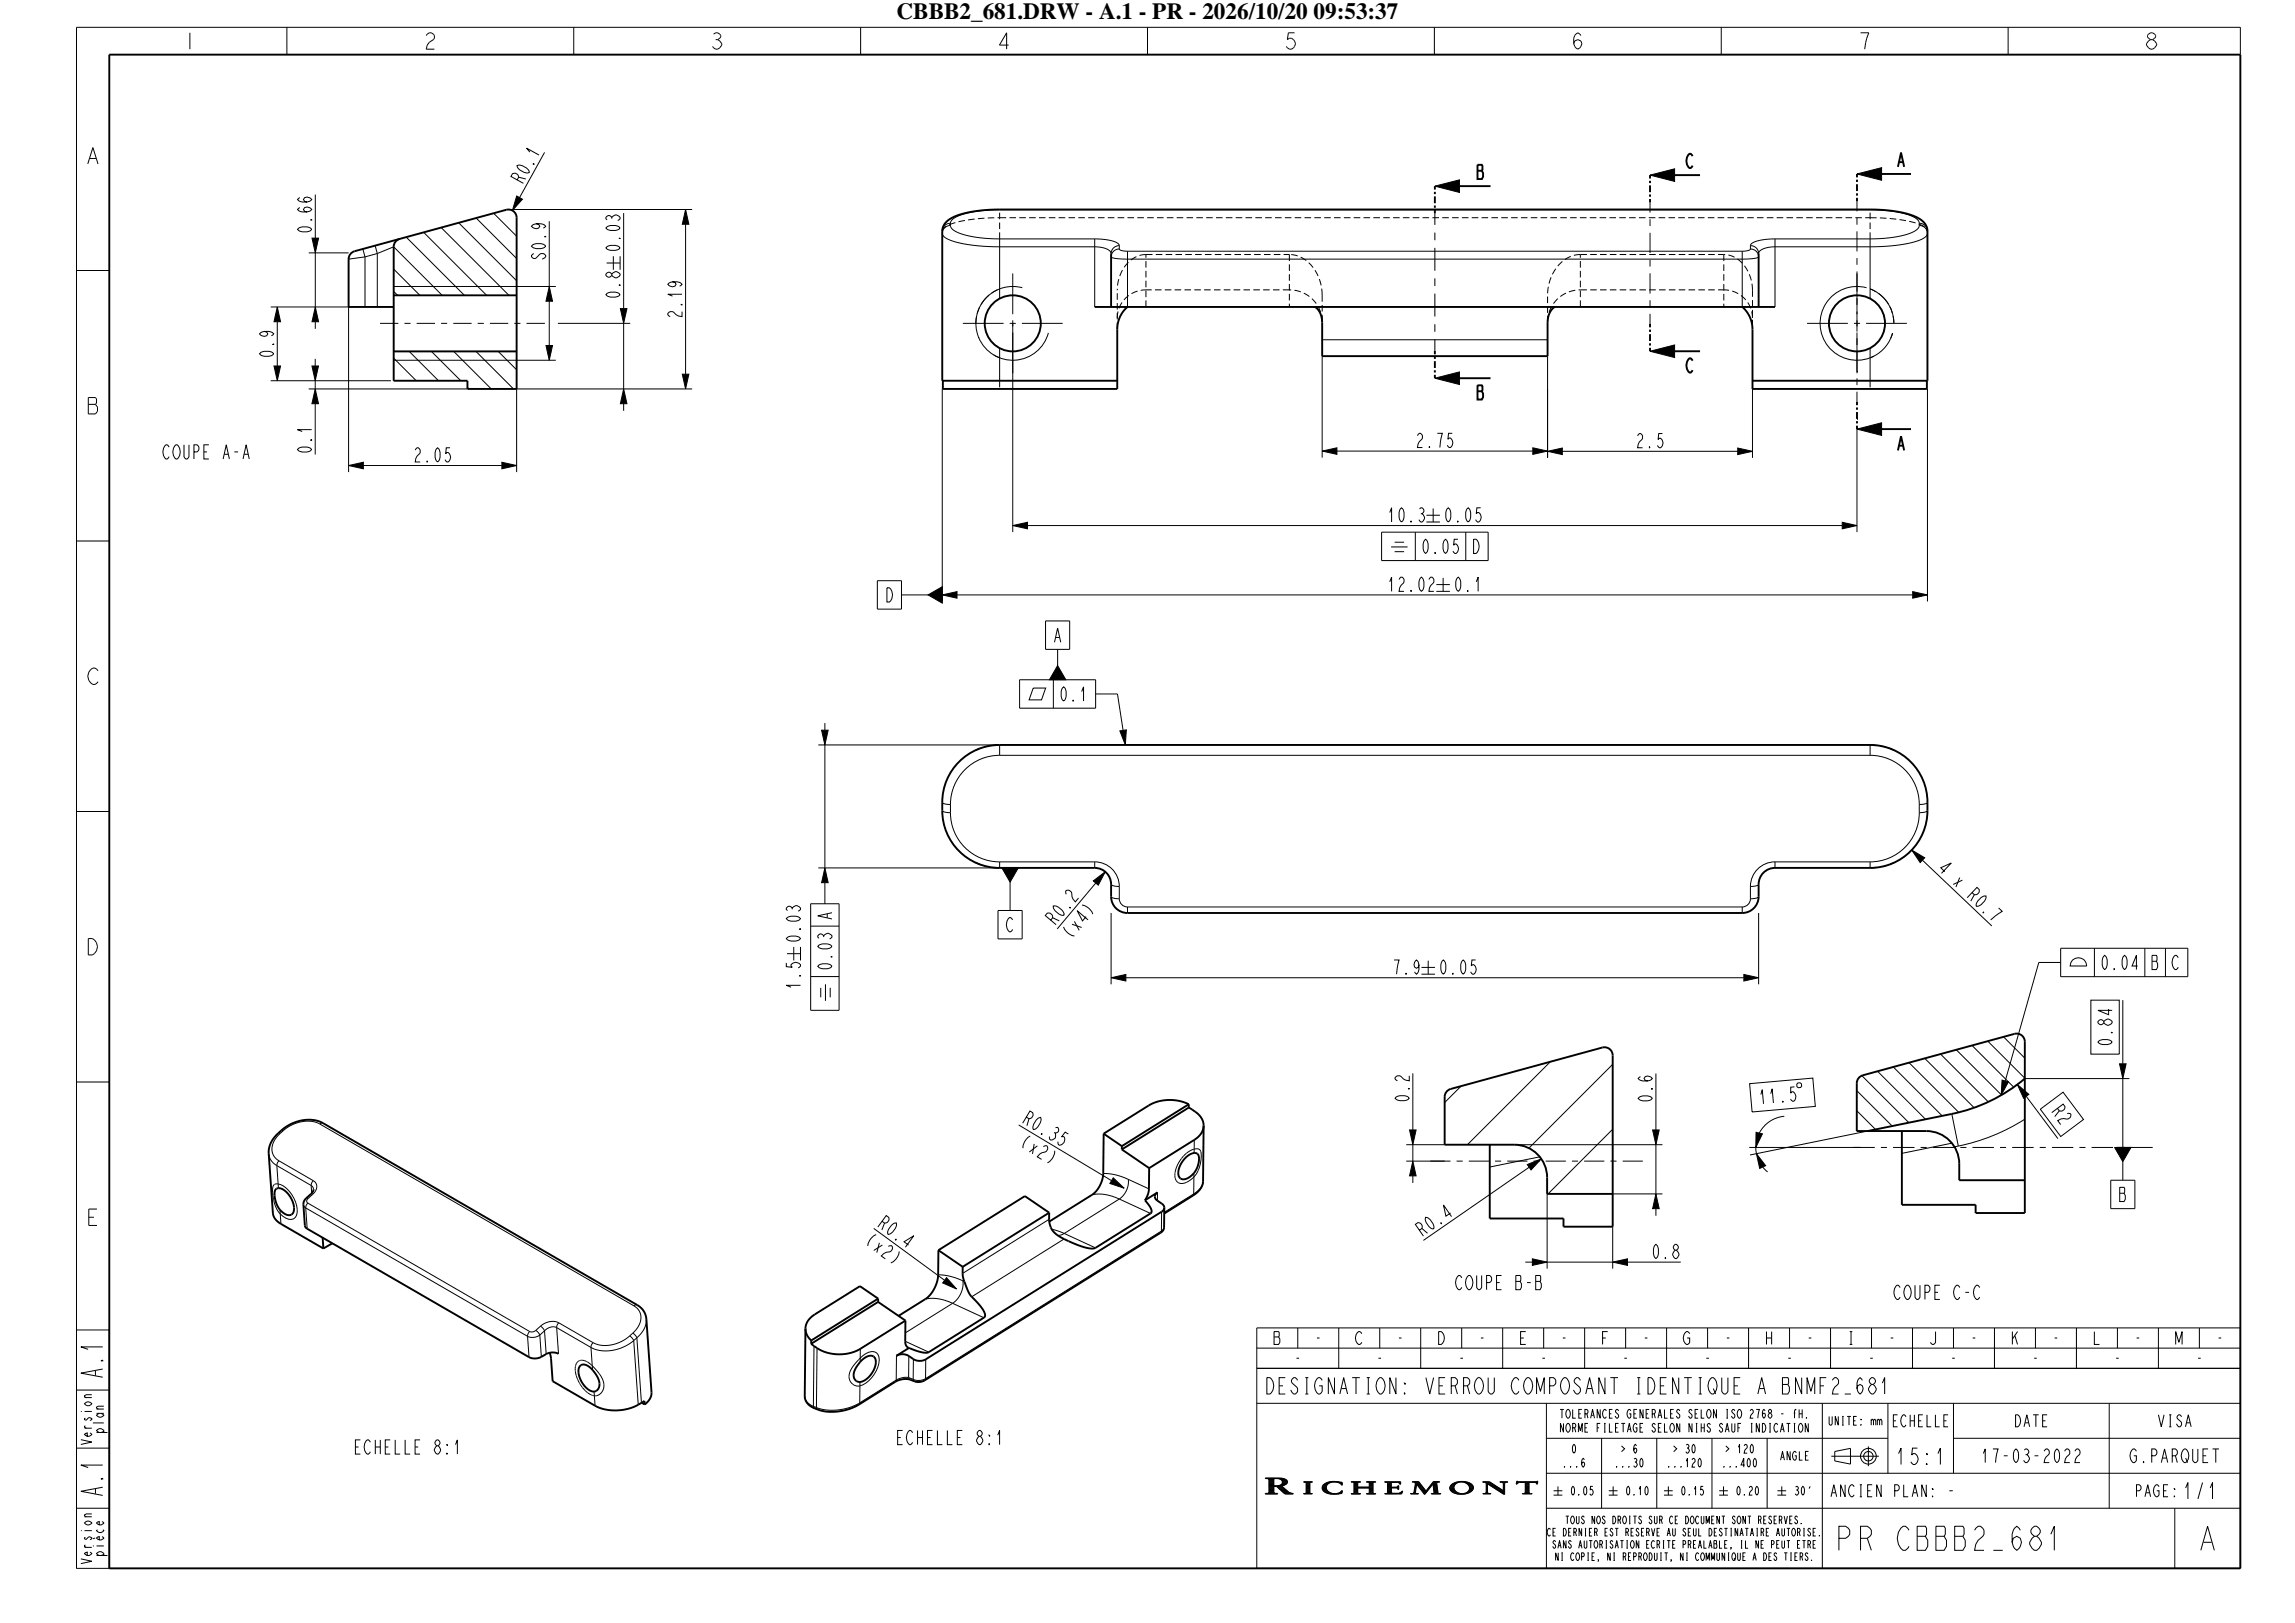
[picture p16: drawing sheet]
<svg xmlns="http://www.w3.org/2000/svg" width="420mm" height="297mm" viewBox="0 0 420 297" stroke-linecap="round" stroke-linejoin="round" font-family="sans-serif">
<defs><g id="words">
<g font-size="5.7">
<text x="335.1" y="283.7">PR CBBB2_681</text>
<text x="401.8" y="283.7">A</text>
</g>
<g font-size="5.2">
<text x="18.8" y="252.9" transform="rotate(-90 18.8 252.9)">A.1</text>
<text x="18.8" y="274.5" transform="rotate(-90 18.8 274.5)">A.1</text>
</g>
<g font-size="4.8">
<text x="113.5" y="49.4" transform="rotate(-90 113.5 49.4)">±</text>
<text x="261" y="95.5">±</text>
<text x="262.9" y="108.2">±</text>
<text x="146.5" y="175.8" transform="rotate(-90 146.5 175.8)">±</text>
<text x="260.1" y="178.3">±</text>
</g>
<text font-size="4.2" x="164.1" y="3.5">CBBB2_681.DRW - A.1 - PR - 2026/10/20 09:53:37</text>
<g font-size="3.9">
<text x="231.3" y="255.1">DESIGNATION:VERROU COMPOSANT IDENTIQUE A BNMF2_681</text>
<text x="346.2" y="268">15:1</text>
<text x="399.3" y="274.3">1/1</text>
</g>
<g font-size="3.4">
<text x="95.6" y="33.9" transform="rotate(-61 95.6 33.9)">R0.1</text>
<text x="57.1" y="42.9" transform="rotate(-90 57.1 42.9)">0.66</text>
<text x="99.9" y="47.8" transform="rotate(-90 99.9 47.8)">S0.9</text>
<text x="113.5" y="46.3" transform="rotate(-90 113.5 46.3)">0.03</text>
<text x="113.5" y="54.8" transform="rotate(-90 113.5 54.8)">0.8</text>
<text x="124.8" y="58.4" transform="rotate(-90 124.8 58.4)">2.19</text>
<text x="50.1" y="65.7" transform="rotate(-90 50.1 65.7)">0.9</text>
<text x="28.3" y="84">COUPE A-A</text>
<text x="57" y="83.2" transform="rotate(-90 57 83.2)">0.1</text>
<text x="258.9" y="81.9">2.75</text>
<text x="299.2" y="81.9">2.5</text>
<text x="75.5" y="84.5">2.05</text>
<text x="253.8" y="95.5">10.3</text>
<text x="264.1" y="95.5">0.05</text>
<text x="161.9" y="110.2">D</text>
<text x="253.8" y="108.2">12.02</text>
<text x="266" y="108.2">0.1</text>
<text x="192.6" y="117.5">A</text>
<text x="354.4" y="159" transform="rotate(43 354.4 159)">4 x R0.7</text>
<text x="146.5" y="172.7" transform="rotate(-90 146.5 172.7)">0.03</text>
<text x="183.9" y="170.5">C</text>
<text x="193" y="169.6" transform="rotate(-50 193 169.6)">R0.2</text>
<text x="196" y="172.1" transform="rotate(-50 196 172.1)">(x4)</text>
<text x="254.7" y="178.3">7.9</text>
<text x="263.2" y="178.3">0.05</text>
<text x="146.5" y="181.2" transform="rotate(-90 146.5 181.2)">1.5</text>
<text x="386.5" y="191.6" transform="rotate(-90 386.5 191.6)">0.84</text>
<text x="257.9" y="201.9" transform="rotate(-90 257.9 201.9)">0.2</text>
<text x="302.4" y="201.9" transform="rotate(-90 302.4 201.9)">0.6</text>
<text x="321.8" y="202.1" transform="rotate(-5 321.8 202.1)">11.5°</text>
<text x="375.2" y="203.2" transform="rotate(53 375.2 203.2)">R2</text>
<text x="186.3" y="209.6" transform="rotate(31 186.3 209.6)">(x2)</text>
<text x="186.8" y="205.3" transform="rotate(31 186.8 205.3)">R0.35</text>
<text x="387.6" y="219.9">B</text>
<text x="158" y="227.4" transform="rotate(36 158 227.4)">(x2)</text>
<text x="160.3" y="224.3" transform="rotate(36 160.3 224.3)">R0.4</text>
<text x="260.1" y="226.5" transform="rotate(-35 260.1 226.5)">R0.4</text>
<text x="302.1" y="230.3">0.8</text>
<text x="264.9" y="236">COUPE B-B</text>
<text x="345.1" y="237.8">COUPE C-C</text>
<text x="62.9" y="266.1">ECHELLE 8:1</text>
<text x="162.2" y="264.4">ECHELLE 8:1</text>
</g>
<g font-size="3.3">
<text x="361.3" y="267.7">17-03-2022</text>
<text x="388.6" y="267.7">G.PARQUET</text>
</g>
<g font-size="3.1">
<text x="232.7" y="246">B</text>
<text x="247.7" y="246">C</text>
<text x="262.7" y="246">D</text>
<text x="277.7" y="246">E</text>
<text x="292.7" y="246">F</text>
<text x="307.7" y="246">G</text>
<text x="322.7" y="246">H</text>
<text x="337.7" y="246">I</text>
<text x="352.7" y="246">J</text>
<text x="367.7" y="246">K</text>
<text x="382.7" y="246">L</text>
<text x="397.7" y="246">M</text>
</g>
<g font-size="2.9">
<text x="345.5" y="261.1">ECHELLE</text>
<text x="368.1" y="261.1">DATE</text>
<text x="394.3" y="261.1">VISA</text>
<text x="334.8" y="273.9">ANCIEN PLAN:-</text>
<text x="391" y="273.9">PAGE:</text>
</g>
<g font-size="2.6">
<text x="19" y="262.8" transform="rotate(-90 19 262.8)">plan</text>
<text x="16.8" y="265.1" transform="rotate(-90 16.8 265.1)">Version</text>
<text x="16.8" y="287" transform="rotate(-90 16.8 287)">Version</text>
<text x="19" y="285.4" transform="rotate(-90 19 285.4)">pièce</text>
</g>
<g font-size="2.3">
<text x="240.5" y="245.8">-</text>
<text x="255.5" y="245.8">-</text>
<text x="270.5" y="245.8">-</text>
<text x="285.5" y="245.8">-</text>
<text x="300.5" y="245.8">-</text>
<text x="315.5" y="245.8">-</text>
<text x="330.5" y="245.8">-</text>
<text x="345.5" y="245.8">-</text>
<text x="360.5" y="245.8">-</text>
<text x="375.5" y="245.8">-</text>
<text x="390.5" y="245.8">-</text>
<text x="405.5" y="245.8">-</text>
<text x="236.8" y="249.5">-</text>
<text x="251.8" y="249.5">-</text>
<text x="266.8" y="249.5">-</text>
<text x="281.8" y="249.5">-</text>
<text x="296.8" y="249.5">-</text>
<text x="311.8" y="249.5">-</text>
<text x="326.8" y="249.5">-</text>
<text x="341.8" y="249.5">-</text>
<text x="356.8" y="249.5">-</text>
<text x="371.8" y="249.5">-</text>
<text x="386.8" y="249.5">-</text>
<text x="401.8" y="249.5">-</text>
</g>
<g font-size="2.1">
<text x="282.7" y="259.5">TOLERANCES GENERALES SELON ISO 2768 - fH.</text>
<text x="282.7" y="262.1">NORME FILETAGE SELON NIHS SAUF INDICATION</text>
<text x="333.9" y="260.8">UNITE: mm</text>
<text x="285.6" y="268.5">...6</text>
<text x="287.4" y="265.9">0</text>
<text x="295" y="268.5">...30</text>
<text x="296.3" y="265.9">&gt; 6</text>
<text x="304.5" y="268.5">...120</text>
<text x="305.8" y="265.9">&gt; 30</text>
<text x="314.6" y="268.5">...400</text>
<text x="315.2" y="265.9">&gt; 120</text>
<text x="325.3" y="267.2">ANGLE</text>
</g>
<g font-size="1.8">
<text x="280.1" y="281.1">CE DERNIER EST RESERVE AU SEUL DESTINATAIRE AUTORISE.</text>
<text x="283.9" y="278.8">TOUS NOS DROITS SUR CE DOCUMENT SONT RESERVES.</text>
<text x="281.2" y="283.3">SANS AUTORISATION ECRITE PREALABLE, IL NE PEUT ETRE</text>
<text x="281.7" y="285.6">NI COPIE, NI REPRODUIT, NI COMMUNIQUE A DES TIERS.</text>
</g>
</g></defs>
<g fill="none" stroke="#000" stroke-width=".18">
<path d="M34.7 6v3M52.5 5v5M78 6.5l.6-.5h.3l.6 .5v.5l-.9 .8-.4 .5-.2 .7h1.5M105 5v5M130.6 6.3l.4-.3a.77 .77 0 0 1 .9 .8l-.6 .5M131 7.3h.3M131.3 7.3l.8 .7a1.06 1.06 0 0 1-1.1 1l-.6-.5M157.5 5v5M184.6 8.3h-1.7l1.3-2.3v3M210 5v5M236.9 6h-1.1l-.2 1.3 .4-.3a1.01 1.01 0 0 1 1.1 1 1.01 1.01 0 0 1-1.1 1l-.6-.5M262.5 5v5"/>
<path d="M288.2 7.5l.6-.2 .5 .2a1.07 1.07 0 0 1-.5 1.5 1.07 1.07 0 0 1-.6-1.5zM289.3 6.5l-.5-.5-.4 .3-.4 .7v1M315 5v5M340.5 6h1.5l-.6 1.8-.2 1.2M367.5 5v5M393.6 7.3l-.6-.5a.77 .77 0 0 1 .9-.8l.6 .5-.2 .5-.4 .3M393.6 7.3l-.8 .7a1.06 1.06 0 0 0 1.1 1l.8-.7v-.3l-.4-.5-.4-.2M393.6 7.3h.3M410 10v-5h-396v282h6v-43.6h-6M16.1 30l.9-3 .9 3M16.4 29h1.2M57.7 35.6v8"/>
<path d="M87.1 39.9l7.4 7.4M90.3 39l4.2 4.2M93 38.3h33.7M94.6 35.9l1 .6-1.8 2zM99.7 27.9l-4.6 8.3M114.1 39v17.5M125.5 38.3l.6 2.7h-1.2zM182.9 38.4a17.2 17.2 0 0 0-8.1 1.4l-.2 .1a1.21 1.21 0 0 0-.7 1M182.9 38.3v.1M182.9 38.4h159.3M262.6 34.1l4.5-1.2v2.3zM262.6 39.1v2.1"/>
<path d="M302 32l4.5-1.1v2.3zM302 37v1.9M339.8 31.8l4.5-1.1v2.3zM339.8 36.8v1.9M339.8 39.9v1.2M342.2 38.4a17.2 17.2 0 0 1 8.2 1.4l.2 .1a1.21 1.21 0 0 1 .6 1M342.2 38.3v.1M14 49.5h6M49.5 56.2h14.3v30.2M50.7 56.2l.6 2.7h-1.2zM50.7 58.9v8.1M56.5 46.3h7.3"/>
<path d="M57.1 43.6h1.2l-.6 2.7zM57.7 56.2l.6 2.7h-1.2zM57.7 46.3v9.9M57.7 58.9v1.3M66.4 45.6l.4 1.4M66.8 47l-3 .4h.1M66.8 47v9.2M68.7 44.9l.3 1.5M69 46.4v9.8M69 46.4l-2.2 .6M69.5 59.2h3.4M72 45.2h.1"/>
<path d="M72 53.3l.8 .7M72 49.2l4.8 4.8M72 45.2l8.9 8.8M72 45.2l-3 1.2M72 52.4h29.7M74 59.2h1.1M74.3 43.4l10.7 10.6M76.2 59.2h3.4M77.5 42.5l11.6 11.5M80.7 59.2h1.1M80.7 41.6l12.4 12.4M83 59.2h3.3"/>
<path d="M83.9 40.8l10.6 10.6M87.4 59.2h1.1M89.7 59.2h3.3M94.1 59.2h1.1M96.4 59.2h3.3M100.5 52.4l.6 2.7h-1.2zM100.5 40.5v11.9M100.5 55.1v8.1M102.1 59.2h13.2M113.5 56.5h1.2l-.6 2.7zM114.1 59.2v12M125.5 41v27.5"/>
<path d="M173.9 41.3a1.76 1.76 0 0 0 1.5 1.3 20.3 20.3 0 0 0 7.5 1.1M173.9 41.3a1.31 1.31 0 0 0-1.4 1.1 1.31 1.31 0 0 0 1.2 1.5 24 24 0 0 0 9.2 1.3h17.4l1.8 .2a1.45 1.45 0 0 1 1.2 1 1.47 1.47 0 0 1 1.5-1.5M173.9 40.9a1.47 1.47 0 0 0-1.5 1.4M173.9 40.9v.4M176.2 59.2h7.5M182.9 43.7v10.9M182.9 43.7h17.4M184.8 59.2h1.1M185.3 50v7.5M185.3 58.6v38.8M187 59.2h7.5M187.1 52.7a6.8 6.8 0 0 0-8.3 4.7 6.8 6.8 0 0 0 4.8 8.3 6.8 6.8 0 0 0 8.3-4.8"/>
<path d="M200.3 43.7l2.2 .2a3.6 3.6 0 0 1 2.3 .8v.2M200.3 43.7v12.5M204.8 45.6a1.32 1.32 0 0 0-1.4 1.5l1 .2 1.9 .1h112.5a5.5 5.5 0 0 0 3-.4 1.46 1.46 0 0 0-1.5-1.4M204.8 45.6a1.7 1.7 0 0 0 1.5 .4M204.8 44.9v.7M206.3 46v10.2M206.3 46h112.5M262.6 42.6v1.4M262.6 45.4v4.1M262.6 50.9v1.4M262.6 53.7v4.2M262.6 59.3v1.4"/>
<path d="M302 40.1v1.3M302 42.6v3.7M302 47.5v1.3M302 50v3.7M302 55v1.2M302 57.4v1.9M318.8 46v10.2M320.3 45.6a1.7 1.7 0 0 1-1.5 .4M320.3 44.9v.7M324.8 43.7l-2.1 .2a3.6 3.6 0 0 0-2.3 .8l-.1 .2M324.8 43.7h17.4M324.8 43.7v12.5"/>
<path d="M330.7 59.2h7.5M339.3 59.2h1.1M339.8 42.3v3.7M339.8 47.2v1.3M339.8 49.7v11M341.5 59.2h7.5M341.6 52.7a6.7 6.7 0 0 0-8.3 4.7 6.7 6.7 0 0 0 4.8 8.3 6.7 6.7 0 0 0 8.3-4.8M342.2 52.9a6.8 6.8 0 0 1 4.4 6.3M342.2 43.7v10.9M351.2 41.3a1.31 1.31 0 0 1 1.5 1.1 1.31 1.31 0 0 1-1.2 1.5 24 24 0 0 1-9.3 1.3h-17.4l-1.7 .2a1.45 1.45 0 0 0-1.3 1 1.47 1.47 0 0 0-1.5-1.5M351.2 41.3a1.76 1.76 0 0 1-1.4 1.3 20.3 20.3 0 0 1-7.6 1.1M351.2 40.9a1.47 1.47 0 0 1 1.5 1.4"/>
<path d="M351.2 40.9v.4M16.2 72.8h1.3l.2 .2v.8l-.2 .2 .3 .5v.8l-.3 .5h-1.3zM16.2 74h1.3M49.5 69.7h22M50.1 67h1.2l-.6 2.7zM56.5 71.2h29M57.1 67h1.2l-.6 2.7zM57.7 71.2l.6 2.7h-1.2zM57.7 65.7v1.3M57.7 69.7v1.5M57.7 73.9v9.3M72 69.6l.1 .1"/>
<path d="M72 65.5l4.2 4.2M72 65.9h29.7M74.9 64.3l5.4 5.4M79 64.3l5.3 5.4M83 64.3l6.9 6.9M85.5 70.9l.3 .3M87.1 64.3l6.9 6.9M91.2 64.3l3.3 3.4M99.9 63.2h1.2l-.6 2.7zM114.1 71.2l.6 2.7h-1.2zM114.1 73.9v1.3M124.9 68.5h1.2l-.6 2.7z"/>
<path d="M126.7 71.2h-32.2v15.2M172.4 71.2v38.9M182.9 63.7v6M242 62.2h41.2M242 65.2v18.5M262.6 69.2l4.5-1.1v2.3zM262.6 62.1v2.1M283.2 65.2v18.6M302 64.3l4.5-1.2v2.3zM320.7 71.2v12.6M339.8 78.5l4.5-1.1v2.3zM339.8 78.5v18.9"/>
<path d="M339.8 68h.1M339.8 60.8v7.5M339.8 69.2v1.3M339.8 71.7v1.8M342.2 63.7v6M352.7 71.2v38.9M14 99h6M63.8 85.2l2.7-.6v1.2zM66.5 85.2h25.3M91.8 84.6l2.7 .6-2.7 .6zM185.3 96.2l2.7-.6v1.2zM188 96.2h149.1"/>
<path d="M242 82.5l2.7-.6v1.2zM244.7 82.5h35.8M252.8 97.4h19.5v5.2h-19.5zM255.2 99.2h1.8M259 97.4v5.2M260.7 98.9l.2-.2a1.93 1.93 0 0 1 0 2.6 2.03 2.03 0 0 1-.2-2.4zM264.3 98.9l.2-.2a1.93 1.93 0 0 1 0 2.6 2.03 2.03 0 0 1-.2-2.4zM266.8 98.7h-.7l-.1 1.1 .2-.3a.89 .89 0 0 1 .7 .9 .89 .89 0 0 1-.7 .9l-.3-.5M268.2 97.4v5.2M269.7 98.7a.8 .8 0 0 1 .9 .6 1.75 1.75 0 0 1-.5 2h-.4zM280.5 81.9l2.7 .6-2.7 .6zM283.2 82.6l2.7-.6v1.2z"/>
<path d="M285.9 82.6h32.1M318 82l2.7 .6-2.7 .6zM337.1 95.6l2.7 .6-2.7 .6zM160.6 106.3h4.4v5.2h-4.4zM165 108.9h4.8M169.8 108.9l2.6-1.5v3zM172.4 108.9l2.7-.6v1.2zM175.1 108.9h174.9M191.3 113.6h4.5v5.2h-4.5zM193.6 118.8v3M254.6 100.1h3M255.2 101h1.8"/>
<path d="M262.6 101.1l.1 .2h-.1zM350 108.3l2.7 .6-2.7 .6zM17.9 122.8l-.5-.5a1.44 1.44 0 0 0-1.2 2.2l.8 .8h.4l.5-.5M149.8 136.3h32.9M150.4 133.6h1.2l-.6 2.7zM151 132.3v1.3M151 136.3v22.5M179.2 137l-.6 .3M181 136.5l-.8 .2M181.7 136.4l1.2-.1v1.9M182.9 138.2a9 9 0 0 0-9 9M182.9 138.2h159.3"/>
<path d="M186.6 124.4h13.9v5.2h-13.9zM189.1 125.9h2.3l-.8 2.2h-2.3zM192.8 124.4v5.2M193.6 121.8l1.5 2.6h-3.1zM194.4 125.9l.3-.2a1.93 1.93 0 0 1 0 2.6 2.03 2.03 0 0 1-.3-2.4zM196.4 128.1l.1 .2h-.1zM198 126.6l.3-.9v2.6M200.5 127h4l1 6.7M204.9 133.7l1.2-.1-.2 2.7zM342.2 138.2a9 9 0 0 1 9 9M343.4 136.4l-1.2-.1v1.9M344 136.5l1.1 .2"/>
<path d="M345.7 136.9l.5 .2zM346.2 137.1l.4 .2M14 148.5h6M149.8 158.8h33.1M151 158.8l.6 2.7h-1.2zM172.4 146.8a1.75 1.75 0 0 0 1.5 .4M172.4 148.3a1.75 1.75 0 0 0 1.5 .4M173.9 148.7a9 9 0 0 0 9 9M173.9 147.2v1.5M178.6 157.9l.3 .1zM178.9 158l.6 .2M180.1 158.4l.2 .1"/>
<path d="M181.8 158.8h.1M181.8 158.8h1.1M182.9 157.7v1.1M182.9 157.7h17.4M183.4 158.8h3l-1.5 2.6zM200.3 157.7a4.5 4.5 0 0 1 4.5 4.5M200.3 157.7v1.1M324.8 157.7a4.5 4.5 0 0 0-4.5 4.5M324.8 157.7v1.1M324.8 157.7h17.4M342.2 157.7v1.1h.7M342.9 158.8h.1"/>
<path d="M343.5 158.7l-.6 .1M343.5 158.7h.1M345.1 158.4l-.4 .1M346.6 157.9l-.7 .3M349.9 155.5l2.3 1.5-.8 .8zM351.2 148.7a9 9 0 0 1-9 9M351.2 147.2v1.5M351.8 157.4l12.7 12M352.7 148.3a1.75 1.75 0 0 1-1.5 .4M352.7 146.8a1.75 1.75 0 0 1-1.5 .4M16.2 171.8a1.47 1.47 0 0 1 1.4 .6 1.47 1.47 0 0 1 .1 1.6l-.8 .8h-.7zM148.4 165.4h5.2v19.5h-5.2z"/>
<path d="M148.4 178.7h5.2M148.4 169.5h5.2M149.9 176.6a2.03 2.03 0 0 1 2.4 .2 1.93 1.93 0 0 1-2.6 0zM149.9 173a2.03 2.03 0 0 1 2.4 .2 1.93 1.93 0 0 1-2.6 0zM149.9 171.7l-.2-.2a.56 .56 0 0 1 .4-.6 .56 .56 0 0 1 .6 .3 .8 .8 0 0 1 .9-.4 .8 .8 0 0 1 .7 .7l-.5 .3M150.7 171.2v.3M151 161.5v3.9M151.4 167.3v.6M152 175.1l.3-.1v.1zM152.3 167l-2.6 .6 2.6 .6M182.6 166.6h4.5v5.2h-4.5zM184.9 161.4v5.2"/>
<path d="M200.1 161.2l2.2-1.7-1.3 2.5zM200.5 161.6l-7 8.4M203.3 178.9l2.7-.6v1.2zM203.3 161.8a1.75 1.75 0 0 0 1.5 .4M203.3 164.1a1.75 1.75 0 0 0 1.5 .4M203.3 167.1v13M204.8 164.5a1.5 1.5 0 0 0 1.5 1.5M204.8 162.2v2.3M206 178.9h113.1M206.3 166v1.1M206.3 166h112.5M318.8 166v1.1"/>
<path d="M319.1 178.3l2.7 .6-2.7 .6zM320.3 164.5a1.5 1.5 0 0 1-1.5 1.5M320.3 162.2v2.3M321.8 164.1a1.75 1.75 0 0 1-1.5 .4M321.8 161.8a1.75 1.75 0 0 1-1.5 .4M321.8 167.1v13M377.1 173.5h23.3v5.2h-23.3zM377.1 176.1h-4l-6.1 21.7M379.3 175.7a1.53 1.53 0 0 1 1.6-.3 1.53 1.53 0 0 1 1 1.4h-3.1l.2-.6zM383.3 173.5v5.2M384.9 175l.3-.2a1.93 1.93 0 0 1 0 2.6 2.03 2.03 0 0 1-.3-2.4zM386.9 177.2l.1 .2h-.1z"/>
<path d="M388.6 175l.2-.2a1.93 1.93 0 0 1 0 2.6 2.03 2.03 0 0 1-.2-2.4zM391.2 176.8h-1l.8-2v2.6M392.5 173.5v5.2M393.8 174.8h.8l.1 .2-.1 .9a1.19 1.19 0 0 1 0 1.5h-.8zM393.8 175.9h.8M396.3 173.5v5.2M398.6 175.3l-.3-.5a.79 .79 0 0 0-.7 .7 1.75 1.75 0 0 0 .5 1.9h.2l.3-.4M14 198h6M150.2 180.8v1.7M151.1 180.1v3M151.9 180.8v1.7M258.6 196.4v10.4"/>
<path d="M267.4 198.8l-3 3M283.7 194.3l-15.2 15.2M295.1 194.8l-15.3 15.3M303 196.4v10.4M320.2 198.3l11.6-1 .4 5.2-11.6 1zM339.8 199.6l6.5 6.5M340.7 196.8l8.6 8.6M343.6 196l8.8 8.8M346.5 195.3l8.9 8.9M349.4 194.5l9.1 9.1M352.2 193.7l9.1 9M355.1 192.9l8.8 8.7"/>
<path d="M358 192.1l8.3 8.3M360.9 191.3l7.6 7.6M363.8 190.5l6.8 6.8M366.4 197.7l1.1 .3-1.3 2.4zM366.7 189.7l3.9 3.9M369.2 198.5l2.1 1.8-1 .7zM370.6 197.4h19.1M382.6 183h5.2v9.9h-5.2zM387.9 194.7h1.2l-.6 2.7zM388.5 183v11.7M388.5 197.4v12.6M49.2 211.1l.4 1.2 1.1 1"/>
<path d="M50.1 216.8l.5-.2 .8 .2 1 .6 1 1.2 .7 1.4 .3 1.3v.6l-.4 .9-.7 .4-.5-.1-.9-.4a4.7 4.7 0 0 1-1.9-3.4l-.1-.6a2.42 2.42 0 0 1 .2-1.9zM50.2 216.7h.1M50.7 213.3l.3 4.1M50.7 213.3l6.2 3.6M50.9 207.4h.4M51.1 212.4l-.3 .4-.1 .5M51.1 212.4l6.2 3.7M51.3 207.4a3.2 3.2 0 0 0-1.1 4.3l.9 .7M51.5 206.9h.3M51.8 206.9l-.5 .5M56 219.3h.4M56.4 219.3a.49 .49 0 0 0-.1 .9"/>
<path d="M56.9 218.5l.3 .1M56.9 216.9l.3 .3 .2 .4M56.9 216.9l.1 1.5M57.2 218.6l-.8 .7M57.3 216.1a1.45 1.45 0 0 1-.1 2.5M57.3 216.1l-.3 .4-.1 .4M58.5 205.7a6.2 6.2 0 0 0-6.7 1.2M58.5 205.7l57.5 33.3M59.1 205.5h-.3l-.3 .2M186.4 205.9l17 10.2M199.9 218.6a7.8 7.8 0 0 1 4.9 .8M201.9 214.7l2.2 .3 2.4 .8"/>
<path d="M203.7 215.5l2 1.9-2.6-.8zM204.8 219.4l-10 6.3M204.8 219.4l5.8 2.7M206.5 215.8a3.9 3.9 0 0 1-1.7 3.6M206.5 215.8l3.8 1.8M211.8 218.2v1.5M216.8 211.4l.9-.7 .8-.4a.95 .95 0 0 1 1.1 .1 .95 .95 0 0 1 .2 1.1l-.3 2-.7 1.5-1.4 1.2-.7 .3-.6 .1-.5-.2-.4-.4-.2-.6v-.7l.6-1.8zM218.5 218.5l-.2 .3M218.5 218.5l-5.4 3.4M218.5 214.7v3.8M218.6 208.6l-.1 2.4M220.2 216.2a3.1 3.1 0 0 1-1.7 2.3"/>
<path d="M257.4 212.5h8.1M257.4 209.5h7M258 206.8h1.2l-.6 2.7zM258.6 212.5l.6 2.7h-1.2zM258.6 209.5v3M258.6 215.2v1.3M266.6 212.5h1.1M268.8 212.5h3.7M273.6 212.5h1.1M275.8 212.5h3.7M277.1 209.5h27.1M279.5 213.1l2.6-1-1.9 2z"/>
<path d="M279.8 213.6l-19.3 13.4M280.6 212.5h1.2M281.8 211.7l-9.2 1.9M282.9 212.5h3.7M283.1 218.5v13.7M287.7 212.5h1.1M289.9 212.5h3.7M294.7 212.5h1.1M295.1 206.6l-11.8 11.9M295.1 218.5h9.1M297 212.5h3.6M302.4 206.8h1.2l-.6 2.7z"/>
<path d="M303 218.5l.6 2.7h-1.2zM303 209.5v9M320.1 210h23M321.3 210l.1 1.1M321.4 207.2l1.1 .3-1.2 2.5zM321.4 211.1l1.7 2.2-1.1 .5zM322.6 213.6l.9 .9M326.5 204.3a5.7 5.7 0 0 0-4.5 3.1M339.8 206.9l.1 .1M339.8 203.3l3.4 3.4M341.8 207l-21.5 4.4M344.2 210h1.1"/>
<path d="M346.4 210h4M351.5 210h1.1M353.7 210h3.9M357.2 203.8l1.2 5.9M357.2 209.2l-9.1 1.9M358.4 209.7l-.7 .2M358.7 210h1.2M361 210h3.9M366 210h1.1M368.2 210h4M370.6 204.8a36 36 0 0 1-12.2 4.9M370.8 200.6l5.8 7.8"/>
<path d="M373.3 210h1.1M373.4 203l4.2-3.1 3.7 5-4.2 3.1zM375.5 210h3.9M380.5 210h1.2M382.8 210h3.9M386.3 216h4.4v5.2h-4.4zM387 210h3l-1.5 2.6zM387.3 210h6.7M388.5 212.6v3.4M16.2 222.8h1M17.7 221.3h-1.5v3h1.5M51.2 221.4l.2 2.6"/>
<path d="M55.5 220.4l.1 .4 .3 .2M55.9 221l.3 3.9M55.9 221l40.6 23.5M56.3 220.2l-.3 .4-.1 .4M56.3 220.2l40.6 23.5M116 239a2.71 2.71 0 0 1 .4 4.3l-.6 .7M116.6 238.8h-.3l-.3 .2M159.9 224.8l13 9.5M169.4 237.7a7.8 7.8 0 0 1 4.9 .8M171.7 233.3l2.2 .3 2.3 .8M173.2 233.8l1.8 2.1-2.5-1.1zM174.3 238.5l5.7 2.6"/>
<path d="M174.3 238.5l-8.6 5.4M176.2 234.4a4.4 4.4 0 0 1-1.9 4.1M176.2 234.4l.3 .1M192 223.1l-15.8 9.9M192.5 225l2.3 .7M194.7 226.7l-16.9 10.6M194.8 225.7l-1.2 .4M194.8 225.7l5.7 2.7M212.5 225.3l-.1 .3M212.5 225.3l-43.1 27M212.6 221.7l-.1 3.6M213 224.6l-.1 .4-.4 .3"/>
<path d="M279.1 231h1.3M280.4 230.4l2.7 .6-2.7 .6zM283.1 231h12M295.1 231l2.7-.6v1.2zM295.1 224.5v7.7M297.8 231h9.8M303 221.2v1.3M96.5 244.5l.3 3.9M96.9 243.7l-.3 .4-.1 .4M98.1 243.5l-.6 .2h-.6M98.1 243.5l.7 .8M98.8 244.3a2.24 2.24 0 0 1-2.3 .2"/>
<path d="M98.8 244.3l.3 4M98.9 242.7l.8 .8M98.9 242.7l-.8 .8M99.7 243.5l.3 4.3M99.7 243.5l-.9 .8M101.9 242.9l-.5-.1-.7 .1-1 .6M101.9 242.9l6.3 3.7M101.9 242.9l.3 4.8M102.3 242.1a3.1 3.1 0 0 0-3.4 .6M102.3 242.1l-.3 .4-.1 .4M102.3 242.1l6.2 3.6M105.7 249.2l.7-.3 .8 .2 .9 .6 1.1 1.1a3.6 3.6 0 0 1 1.1 3.7 1.47 1.47 0 0 1-1.6 .9l-.8-.3-.8-.6-.7-.8-.6-1-.3-1-.2-1 .1-.8z"/>
<path d="M108.2 246.6l.2 4.1M108.5 245.7l-.3 .4v.5M108.7 254.6l.2 2.6M115.2 244.5a6.2 6.2 0 0 1-6.7 1.2M115.2 244.5l.8 .8M115.8 244l.8 .8M115.8 244l-.6 .5M116 245.3a7.4 7.4 0 0 1-7.8 1.3M116 245.3l.8 11.8M116.6 244.8l.8 11.9M116.6 244.8l-.6 .5M118.3 241.4a4.3 4.3 0 0 1-1.7 3.4"/>
<path d="M147.3 255.5a2.17 2.17 0 0 0 1.6 1.9M148.9 257.4l.2 .3M148.9 257.4l.5 .2M149 246.3l-.1 11.1M149.4 257.6l.3 .4M149.5 246.7l-.1 10.9M157.3 256.7a9.7 9.7 0 0 1-7.9 .9M157.3 256.7l-.1 .3M157.4 252.9l-.1 3.8M157.4 248.5l1.2-.9 .9-.3 .5 .1 .7 .5 .2 1-.3 1.3-1 1.8-1.1 1.1-1.1 .5a1.82 1.82 0 0 1-1.9-.9 1.82 1.82 0 0 1 .2-2.1l.7-1zM157.4 246.8v2.4M164 252.5l-.1 .3"/>
<path d="M164 252.5l-6.7 4.2M164.1 248.1l-.1 4.4M165.7 245.4l4.3 2M166.3 252.1a3.5 3.5 0 0 0-2.3 .4M166.3 252.1l.3 .4M166.3 252.1l.8 .3M166.3 248.1v4M167.1 252.4l.3 .4M167.2 248.7l-.1 3.7M169.4 252.3a2.5 2.5 0 0 1-2.3 .1M169.4 252.3l-.1 .3M169.4 248.7v3.6"/>
<path d="M230 243h180v44h-180zM230 256.8h180M230 250.4h180M230 246.7h180M237.5 243v3.7M245 243v7.4M252.5 243v3.7M260 243v7.4M267.5 243v3.7M275 243v7.4M282.5 243v3.7M283 256.8v30.2"/>
<path d="M290 243v7.4M297.5 243v3.7M305 243v7.4M312.5 243v3.7M320 243v7.4M327.5 243v3.7M333.5 256.8v30.2M335 243v7.4M342.5 243v3.7M345.5 256.8v12.8M350 243v7.4M357.5 243v3.7"/>
<path d="M357.5 256.8v12.8M365 243v7.4M372.5 243v3.7M380 243v7.4M386 256.8v19.2M387.5 243v3.7M395 243v7.4M402.5 243v3.7M14 265h6M231.6 270.6h3.2M231.6 273.4h2.2M232.1 273.3h1.2"/>
<path d="M232.1 270.7h1M232.2 273.2h1M232.2 270.8h.9M232.2 273.1h.9M232.2 270.9h.9M232.2 270.9v2.2l-.2 .2h-.4v.1h2.2v-.1l-.6-.2-.1-1.1M232.2 270.9l-.1-.3h-.5v-.1h2.7l1.1 .3 .2 .3-.1 .3-.3 .3-.7 .2M232.2 271h.9M232.2 271.1h.9M232.2 271.2h.9M232.2 271.3h.9M232.2 271.4h.9"/>
<path d="M232.2 271.5h.9M232.2 271.6h.9M232.2 271.7h.9M232.2 271.8h.9M232.2 271.9h.9M232.2 272h2.4M232.2 272.1h2.5M232.2 272.2h.9M232.2 272.3h.9M232.2 272.4h.9M232.2 272.5h.9M232.2 272.6h.9"/>
<path d="M232.2 272.7h.9M232.2 272.8h.9M232.2 272.9h.9M232.2 273h.9M233.1 270.6h.8l.5 .2 .3 .3-.1 .4-.5 .3-1 .1zM233.8 272.2h1M233.9 272.3h1M233.9 271.9h.9M234 272.4h1M234.1 272.5h1.1M234.2 270.7h.9M234.2 272.6h1.1"/>
<path d="M234.3 271.8h.8M234.3 272.7h1.1M234.4 270.8h.9M234.4 272.8h1.1M234.5 271.7h.8M234.5 270.9h1M234.5 272.9h1.1M234.5 271.9l1.4 1.2 .8 .2v.1l-1.6-.1-1.5-1.3M234.6 271.6h.8M234.6 271h.9M234.6 271.5h.9M234.6 271.1h1"/>
<path d="M234.6 273h1.1M234.7 271.4h.9M234.7 271.2h.9M234.7 271.3h.9M234.7 273.1h1.2M234.9 273.2h1.2M235 273.3h1.4M235.1 273.4h1.6M238.6 273.3l1.6 .1zM238.6 271.1l1.6 .1zM238.8 271.2l.2 .2v1.7l-.2 .2M239 273.2h.8"/>
<path d="M239 271.3h.8M239 273.1h.7M239 271.4h.7M239 271.5h.7M239 272.2h.7M239 272.1h.7M239 272h.7M239 271.9h.7M239 271.8h.7M239 271.7h.7M239 271.6h.7M239 272.8h.7"/>
<path d="M239 272.9h.7M239 272.7h.7M239 272.6h.7M239 272.5h.7M239 272.4h.7M239 272.3h.7M239 273h.7M239.8 273.2l.1 .1M239.9 271.2l-.2 .2 .1 1.8M242 272.3h.7M242 272.2h.7M242 272.4h.7"/>
<path d="M242 272.5h.8M242 272.1h.7M242 272.6h.8M242 272h.8M242.1 272.7h.8M242.1 271.9h.7M242.1 272.8h.8M242.1 271.8h.8M242.2 272.9h.8M242.2 271.7h.7M242.3 273h.8M242.3 271.6h.7"/>
<path d="M242.5 273.1h.8M242.5 271.5h.7M242.7 271.4h.6M242.7 273.2h.8M242.9 271.3h.7M242.9 273.3h.9M243.3 271.2h1.8M243.3 273.4h1.8M244.8 271.3h.8M244.8 273.3h.8M245.1 273.2h.5M245.1 271.4h.5"/>
<path d="M245.3 273.1h.3M245.3 271.5h.3M245.4 273h.2M245.4 271.6h.3M245.5 271.7h.2M245.5 272.9h.2M245.5 271.8h.1M245.5 271.8l-.6-.5-1.1-.1-.8 .4-.3 .6 .3 .7 .8 .4 1.1-.1 .6-.4M245.5 272.8h.1M245.5 272.8h.2l-.1 .5M245.6 271.2l-1.5-.1-1 .1-.8 .4-.3 .6 .2 .7 .8 .4 1.1 .1 1.5-.1M245.6 271.2l.1 .6h-.2"/>
<path d="M247.3 271.2h1.7M247.3 273.4h1.7M247.7 273.3h.9M247.7 271.3h.9M247.8 273.2h.7M247.8 271.4h.7M247.8 272.7h.7M247.8 273.1h.7M247.8 273h.7M247.8 272.9h.7M247.8 272.8h.7M247.8 272.6h.7"/>
<path d="M247.8 272.5h.7M247.8 272.4h.7M247.8 272.3h3.5M247.8 272.2h3.5M247.8 272.1h.7M247.8 272h.7M247.8 271.9h.7M247.8 271.8h.7M247.8 271.7h.7M247.8 271.6h.7M247.8 271.5h.7M248.5 273.1l.1 .2 .4 .1h-1.7l.4-.2 .1-.1"/>
<path d="M250.1 273.4h1.7M250.1 271.2h1.7M250.5 273.3h.9M250.5 271.3h.9M250.6 273.2h.7M250.6 271.4h.7M250.6 272.1h.7M250.6 272h.7M250.6 271.9h.7M250.6 271.8h.7M250.6 271.7h.7M250.6 271.6h.7"/>
<path d="M250.6 271.5h.7M250.6 272.5h.7M250.6 272.4h.7M250.6 272.7h.7M250.6 272.6h.7M250.6 272.8h.7M250.6 273h.7M250.6 272.9h.7M250.6 273.1h.7M250.6 273.1v-.8h-2.1v.8M251.3 273.1l.1 .2 .4 .1h-1.7l.4-.2 .1-.1M251.3 273.1v-1.7l.5-.3h-1.7l.5 .3v.7h-2.1v-.8l.5-.2h-1.7l.5 .3v1.7"/>
<path d="M253.7 271.2l.2 .2M253.9 273.2l-.2 .1M253.9 273.2h.9M253.9 271.3h.7M253.9 273.1h.8M253.9 271.4h.7M253.9 271.4v1.8M253.9 271.5h.7M253.9 271.6h.7M253.9 271.7h.7M253.9 271.9h.7M253.9 271.8h.7"/>
<path d="M253.9 272h.7M253.9 272.1h.7M253.9 272.2h2.1M253.9 272.4h.7M253.9 272.3h.7M253.9 272.5h.7M253.9 272.6h.7M253.9 272.7h.7M253.9 272.8h.7M253.9 273h.7M253.9 272.9h.7M254.6 272.1h1l.4-.2v.7"/>
<path d="M255.6 272.1h.4M255.7 272.3h.3M255.8 272h.2M255.8 272.4h.2M255.8 271.9h.2M255.8 272.5h.2M256 271.3h.3M256 272.6h-.2l-.3-.3h-.9v.7l.2 .2a2.31 2.31 0 0 0 1.6-.1l.3-.2-.2 .5h-3.1l3.1-.1M256.1 271.4h.2M256.1 273.2h.5M256.1 271.5h.2M256.2 271.6h.1"/>
<path d="M256.2 271.6l-.3-.3h-1.3v.8M256.3 273.1h.3M256.3 271.2l-2.9-.1h2.9v.5h-.1M256.4 273h.3M256.5 272.9h.2M258.1 273.3h1.5M258.6 273.2h.5M258.7 273.1h.3M258.8 273.1l-.2 .2-.5 .1h1.5l-.5-.2M258.8 273h.2M258.8 272.9h.3M258.8 272.8h.3"/>
<path d="M258.8 271.2h.9M258.8 272.7h.3M258.8 272.6h.3M258.8 272.5h.3M258.9 272.4h.2M258.9 272.3h.3M258.9 272.2h.3M258.9 272.1h.3M258.9 272h.3M258.9 271.3l.1 .3-.2 1.5M258.9 271.3l-.4-.2h1.1l1.4 1.7 1.3-1.7h1.2l-.4 .1-.2 .3M258.9 271.3h.9"/>
<path d="M258.9 271.9h.3M259 271.8h.2M259 271.7h.2M259 271.6h1M259 271.4h.9M259 271.5h1M259.1 273.2l.2-1.6 1.4 1.8 1.5-1.8 .2 1.6M259.4 271.7h.7M259.4 271.8h.8M259.5 271.9h.8M259.6 272h.7M259.7 272.1h.7"/>
<path d="M259.7 272.2h.8M259.8 272.3h.8M259.9 272.4h.8M260 272.5h.7M260 272.6h.8M260.1 272.7h.8M260.2 272.8h1M260.3 272.9h.9M260.4 273h.7M260.4 273.1h.6M260.5 273.2h.4M260.6 273.3h.3"/>
<path d="M261 272.7h.3M261.1 272.6h.3M261.2 272.5h.3M261.3 272.4h.3M261.4 272.3h.2M261.4 272.2h.3M261.5 272.1h.3M261.6 272h.3M261.7 271.9h.2M261.8 271.8h.2M261.8 271.7h.3M261.9 271.6h.3"/>
<path d="M261.9 273.3h1.8M262 271.5h1M262.1 271.4h.8M262.1 271.3h.9M262.2 271.2h.9M262.2 271.6h.8M262.3 271.7h.7M262.3 271.8h.7M262.3 271.9h.7M262.3 272h.7M262.3 272.1h.7M262.3 272.2h.7"/>
<path d="M262.3 272.3h.8M262.3 272.4h.8M262.4 272.5h.7M262.4 272.6h.7M262.4 272.7h.7M262.4 273.2h.8M262.4 272.8h.7M262.4 272.9h.7M262.4 273h.8M262.4 273.1h.8M262.9 271.5l.3 1.6M263.2 273.1l.5 .3h-1.8l.5-.2"/>
<path d="M265.3 272.3h.8M265.3 272.4h.8M265.3 272.2h.8M265.3 272.5h.8M265.4 272.1h.7M265.4 272.6h.8M265.4 272h.7M265.4 272.7h.8M265.5 271.9h.7M265.5 272.8h.8M265.5 271.8h.7M265.6 272.9h.8"/>
<path d="M265.6 271.7l1.1-.5 1.5-.1 1.1 .5 .3 .3 .1 .4-.3 .5-.7 .4-.9 .2h-1l-.8-.3-.6-.4-.1-.5zM265.6 271.7h.7M265.7 273h.8M265.8 271.6h.6M265.8 273.1h.9M265.9 271.5h.6M266 273.2h.8M266.1 271.4h.6M266.3 273.3h.8M266.3 271.6l.8-.4 1 .1 .7 .5 .1 .4v.4l-.3 .4-.5 .2-.6 .1-.6-.1-.5-.3-.3-.4v-.5zM266.4 271.3h.5M266.6 273.4h1.6"/>
<path d="M266.8 271.2h1.5M267.9 271.3h.8M268 273.3h.6M268.2 271.4h.7M268.3 273.2h.5M268.4 271.5h.7M268.5 273.1h.5M268.5 271.6h.8M268.6 273h.6M268.6 271.7h.8M268.7 272.9h.6M268.7 271.8h.8"/>
<path d="M268.8 272.8h.6M268.8 271.9h.8M268.8 272h.8M268.8 272.7h.7M268.9 272.1h.7M268.9 272.6h.7M268.9 272.2h.8M268.9 272.5h.7M268.9 272.3h.8M268.9 272.4h.7M271.4 273.3l1.4 .1zM271.7 271.2l.3 .3"/>
<path d="M271.9 273.2h.4M271.9 271.3h.9M272 273.1h.2M272 271.4h1M272 273h.2M272 271.5h1.2M272 273l-.3 .3M272 272.9h.2M272 272.8h.2M272 272.7h.2M272 272.6h.2M272 272.5h.2"/>
<path d="M272 272.4h.2M272 272.3h.2M272 272.2h.2M272 272.1h.2M272 272h.2M272 271.9h.2M272 271.8h.2M272 271.7h.2M272 271.6h.2M272 271.5v1.5M272.2 273l.1 .2M272.3 273.2l.2 .1"/>
<path d="M272.4 271.6h.9M272.5 271.7h1M272.7 271.8h.9M272.7 271.2l-1.3-.1h1.2l2.5 1.7v-1.3M272.8 271.9h1M273 272h.9M273.1 272.1h1M273.3 272.2h.9M273.4 272.3h1M273.6 272.4h1M273.8 272.5h.9M273.9 272.6h1"/>
<path d="M274.1 272.7h.9M274.2 272.8h1.2M274.4 272.9h1M274.5 271.1l1.4 .1zM274.5 273h.9M274.7 273.1h.7M274.8 271.2l.3 .3M274.8 273.2h.6M275 273.3h.4M275 271.3h.4M275.1 271.4h.3M275.1 271.5h.3"/>
<path d="M275.1 272.7h.3M275.1 272.6h.3M275.1 272.5h.3M275.1 272.4h.3M275.1 272.3h.3M275.1 272.2h.3M275.1 272.1h.3M275.1 272h.3M275.1 271.9h.3M275.1 271.8h.3M275.1 271.7h.3M275.1 271.6h.3"/>
<path d="M275.2 273.4h.2M275.4 271.5v2l-3.2-2v1.5M275.7 271.2l-.3 .3M277.5 271.5h.2M277.5 271.4h.3M277.5 271.3h.5M277.5 271.2h3.9M277.6 271.1h.2M278.6 273.3l1.8 .1zM279.1 273.2h.8M279.1 273.1h.7M279.1 273h.7"/>
<path d="M279.1 272.9h.7M279.1 272.8h.7M279.1 272.7h.7M279.1 272.6h.7M279.1 272.5h.7M279.1 272.4h.7M279.1 272.3h.7M279.1 272.2h.7M279.1 272.1h.7M279.1 272h.7M279.1 271.9h.7M279.1 271.8h.7"/>
<path d="M279.1 271.7h.7M279.1 271.6h.7M279.1 271.5h.7M279.1 271.4h.7M279.1 271.3v1.8l-.2 .2M279.8 271.3v1.8l.3 .2M281 271.3h.4M281.1 271.4l.1 .2M281.2 271.4h.2M281.2 271.5h.2M281.2 271.6h.1M281.3 271.1h.1"/>
<path d="M281.4 271.1h-3.5l-.3-.1-.1 .6 .6-.3 3 .1M281.4 271.1v.5h-.2M283 276h127M283 269.6h127M283 263.2h62.5M284.3 272.8h1.6M284.3 273.6h1.6M285.1 272v1.6M287.7 272.1l.2-.1a1.19 1.19 0 0 1 0 1.6 1.25 1.25 0 0 1-.2-1.5zM288.9 273.5l.1 .1zM290 272.1l.1-.1a1.19 1.19 0 0 1 0 1.6 1.25 1.25 0 0 1-.1-1.5zM291.5 272h-.4l-.1 .7 .2-.2a.55 .55 0 0 1 .4 .6 .55 .55 0 0 1-.4 .5l-.3-.3"/>
<path d="M293.1 263.2v12.8M294.4 272.8h1.6M294.4 273.6h1.6M295.2 272v1.6M297.8 272.1l.2-.1a1.19 1.19 0 0 1 0 1.6 1.25 1.25 0 0 1-.2-1.5zM299 273.5l.1 .1zM300 272.5l.2-.5v1.6M301.2 272.1l.1-.1a1.19 1.19 0 0 1 0 1.6 1.25 1.25 0 0 1-.1-1.5zM303.2 263.2v12.8M304.5 272.8h1.6M304.5 273.6h1.6M305.3 272v1.6"/>
<path d="M307.9 272.1l.2-.1a1.19 1.19 0 0 1 0 1.6 1.25 1.25 0 0 1-.2-1.5zM309.1 273.5l.1 .1zM310.1 272.5l.2-.5v1.6M311.7 272h-.4l-.1 .7 .2-.2a.55 .55 0 0 1 .4 .6 .55 .55 0 0 1-.4 .5l-.3-.3M313.3 263.2v12.8M314.6 272.8h1.6M314.6 273.6h1.6M315.4 272v1.6M318 272.1l.2-.1a1.19 1.19 0 0 1 0 1.6 1.25 1.25 0 0 1-.2-1.5zM319.2 273.5l.1 .1zM320.1 272.3l.4-.3a.53 .53 0 0 1-.2 .9l-.2 .7h.6M321.4 272.1l.1-.1a1.19 1.19 0 0 1 0 1.6 1.25 1.25 0 0 1-.1-1.5z"/>
<path d="M323.4 263.2v12.8M325.3 272.8h1.6M325.3 273.6h1.6M326.1 272v1.6M328.6 272.1l.3-.1a.37 .37 0 0 1 .2 .3 .37 .37 0 0 1-.2 .4 .49 .49 0 0 1 .3 .5 .49 .49 0 0 1-.4 .4l-.3-.3M328.8 272.7h.1M329.8 272.1l.1-.1a1.19 1.19 0 0 1 0 1.6 1.25 1.25 0 0 1-.1-1.5zM331.3 272l-.2 .4M335.1 266.5h8.7M335.8 265.6l2.9-.6v2.9l-2.9-.6zM341.9 264.7v3.6M357.5 263.2h52.5"/>
<path d="M398 276v11"/>
<circle cx="341.9" cy="266.5" r="1.44"/>
<circle cx="341.9" cy="266.5" r=".86"/>
</g>
<g fill="#000">
<path d="M94.6 35.9l1 .6-1.8 2zM125.5 38.3l.6 2.7h-1.2zM262.6 34.1l4.5-1.2v2.3zM302 32l4.5-1.1v2.3zM339.8 31.8l4.5-1.1v2.3zM50.7 56.2l.6 2.7h-1.2zM57.7 56.2l.6 2.7h-1.2zM57.1 43.6h1.2l-.6 2.7zM100.5 52.4l.6 2.7h-1.2zM113.5 56.5h1.2l-.6 2.7zM50.1 67h1.2l-.6 2.7zM57.1 67h1.2l-.6 2.7z"/>
<path d="M57.7 71.2l.6 2.7h-1.2zM99.9 63.2h1.2l-.6 2.7zM114.1 71.2l.6 2.7h-1.2zM124.9 68.5h1.2l-.6 2.7zM262.6 69.2l4.5-1.1v2.3zM302 64.3l4.5-1.2v2.3zM339.8 78.5l4.5-1.1v2.3zM63.8 85.2l2.7-.6v1.2zM91.8 84.6l2.7 .6-2.7 .6zM185.3 96.2l2.7-.6v1.2zM242 82.5l2.7-.6v1.2zM280.5 81.9l2.7 .6-2.7 .6z"/>
<path d="M283.2 82.6l2.7-.6v1.2zM318 82l2.7 .6-2.7 .6zM337.1 95.6l2.7 .6-2.7 .6zM172.4 108.9l2.7-.6v1.2zM169.8 108.9l2.6-1.5v3zM350 108.3l2.7 .6-2.7 .6zM150.4 133.6h1.2l-.6 2.7zM193.6 121.8l1.5 2.6h-3.1zM204.9 133.7l1.2-.1-.2 2.7zM151 158.8l.6 2.7h-1.2zM183.4 158.8h3l-1.5 2.6zM200.1 161.2l2.2-1.7-1.3 2.5z"/>
<path d="M349.9 155.5l2.3 1.5-.8 .8zM203.3 178.9l2.7-.6v1.2zM319.1 178.3l2.7 .6-2.7 .6zM369.2 198.5l2.1 1.8-1 .7zM387.9 194.7h1.2l-.6 2.7zM203.7 215.5l2 1.9-2.6-.8zM258 206.8h1.2l-.6 2.7zM258.6 212.5l.6 2.7h-1.2zM279.5 213.1l2.6-1-1.9 2zM302.4 206.8h1.2l-.6 2.7zM303 218.5l.6 2.7h-1.2zM321.4 207.2l1.1 .3-1.2 2.5z"/>
<path d="M321.4 211.1l1.7 2.2-1.1 .5zM366.4 197.7l1.1 .3-1.3 2.4zM387 210h3l-1.5 2.6zM173.2 233.8l1.8 2.1-2.5-1.1zM280.4 230.4l2.7 .6-2.7 .6zM295.1 231l2.7-.6v1.2z"/>
</g>
<g fill="none" stroke="#000" stroke-width=".35">
<path d="M20 10h390v277h-390zM262.6 34.1v.6M262.6 35.1v.4M262.6 35.9v1.3M262.6 37.6v.4M262.6 38.4v.7M267.1 34.1h5.7M270.4 30.2h.8l.1 .2-.1 .8a1.19 1.19 0 0 1 0 1.6h-.8zM270.4 31.2h.8M302 32v.7M302 33.1v.4M302 33.9v1.3"/>
<path d="M302 35.6v.4M302 36.4v.6M306.5 32h4.6M309.8 28.6l-.4-.5a.79 .79 0 0 0-.7 .7 1.75 1.75 0 0 0 .5 1.9h.2l.4-.4M339.8 31.8v.7M339.8 32.9v.4M339.8 33.7v1.3M339.8 35.4v.4M339.8 36.2v.6M344.3 31.8h5.4M347.3 30.5l.6-2.6 .6 2.6M347.6 29.7h.6"/>
<path d="M72 54h22.5M73.2 43.7a1.5 1.5 0 0 0-1.2 1.5v24.5h13.5v1.5h9v-31.4a1.5 1.5 0 0 0-1.8-1.4l-27.8 7.6a1.5 1.5 0 0 0-1.1 1.4v8.8h8.2M200.3 56.2h124.5M203.3 46.4v9.8M206.3 56.2a5.4 5.4 0 0 0-1.8 4.1v10.9h-32v-1.5M240.6 56.2a2.88 2.88 0 0 1 1.4 2.9v6.1h41.2v-6.1a2.88 2.88 0 0 1 1.4-2.9M302 59.3v.6M318.9 56.2a5.4 5.4 0 0 1 1.8 4.1v10.9h31.9v-1.5M321.8 46.4v9.8M72 64.3h22.5M204.5 69.7h-32.1v-27.4a3.2 3.2 0 0 1 2.6-2.8l3.3-.8 4.2-.4h159.7a19.3 19.3 0 0 1 9.1 1.8 2.7 2.7 0 0 1 1.4 2.2v27.4h-32M262.6 64.2v.6"/>
<path d="M262.6 65.3v.4M262.6 66.1v1.2M262.6 67.8v.4M262.6 68.6v.6M267.1 69.2h5.7M270.4 70.5h.8l.1 .2-.1 .9a1.19 1.19 0 0 1 0 1.5h-.8zM270.4 71.6h.8M302 60.3v.4M302 61.2v1.2M302 62.8v.4M302 63.7v.6M306.5 64.3h4.6"/>
<path d="M309.8 66l-.4-.4a.79 .79 0 0 0-.7 .6 1.75 1.75 0 0 0 .5 2h.2l.4-.5M339.8 76.6h.1M339.8 73.5v.6M339.8 74.6v.4M339.8 75.4v1.2M339.8 77.1v.4M339.8 77.9v.6M344.3 78.5h5.4M347.3 82.4l.6-2.6 .6 2.6M347.6 81.6h.6M175.1 139.8a10.5 10.5 0 0 1 7.8-3.5h159.3a10.7 10.7 0 0 1 10.5 12 10.5 10.5 0 0 1-10.5 10.5h-17.4a3 3 0 0 0-3 3v2.3a3 3 0 0 1-3 3h-112.5a3 3 0 0 1-3-3v-2.3a3 3 0 0 0-3-3h-17.4a10.7 10.7 0 0 1-10.5-12 10.5 10.5 0 0 1 2.7-7zM370.6 197.4a30 30 0 0 1-13.4 6.4l-15.4 3.2"/>
<path d="M50.5 217.6l.3-.1a1.68 1.68 0 0 1 1.5 .5 3.5 3.5 0 0 1 1.2 4.1 1.39 1.39 0 0 1-2-.4 3.8 3.8 0 0 1-1-4.1zM57.4 217.6l-.2 .6-1.3 1.3-.4 .6 .3 4.2 .3 .5 40.7 23.6a2.49 2.49 0 0 0 2.3-.1l.9-.5a2.49 2.49 0 0 1 2.2-.1M57.4 217.6h.1M202 207.5l-.1 7.2a5.1 5.1 0 0 1-2 3.9l-7.9 4.9M202 207.5l3.3 2.2M205.3 210.3l5 3.5M205.3 209.7v.6M209.5 219.7a2.75 2.75 0 0 1 1.2 2.2l-10.4 6.5a6.1 6.1 0 0 1-3.6-.8 8.9 8.9 0 0 1-4.2-2.6l-.5-1.3v-1.8M209.5 219.7l2.3-1.5a.82 .82 0 0 0-.5 .7 .82 .82 0 0 0 .5 .8l1 .7 .3 .6M210.3 213.8l-.1 4-.2 .9-.5 1M216.8 212a2.31 2.31 0 0 1 2.1-1 .92 .92 0 0 1 .5 1.1 3.8 3.8 0 0 1-2.8 3.7 1.17 1.17 0 0 1-.9-1.7l.5-1.2zM217.5 202.7l1.2 .7a3.2 3.2 0 0 1 1.6 2.6"/>
<path d="M217.5 202.7l-12.2 7.6M217.6 202.1a7.9 7.9 0 0 0-7.4 .2l-8.2 5.2M217.6 202.1l-12.3 7.6M217.6 202.1l-.1 .6M220.3 206l-.1 10.2a3.3 3.3 0 0 1-1.9 2.6l-5.2 3.3M220.3 206a3.2 3.2 0 0 1-1.7 2.6l-8.3 5.2M272.6 209.5v13.5h13.5v1.5h9v-31.4a1.5 1.5 0 0 0-1.9-1.4l-27.7 7.6a1.5 1.5 0 0 0-1.1 1.4v8.8h12.7a6 6 0 0 1 6 6v3h12M348.1 207v13.5h13.5v1.5h9v-31.4a1.5 1.5 0 0 0-1.9-1.4l-27.8 7.6a1.5 1.5 0 0 0-1.1 1.4v8.8h12.8a6 6 0 0 1 6 6v3h12M59 226.5l.2 2M59.2 228.5l-7.8-4.5a2.62 2.62 0 0 1-1.5-2l-.7-10.9a5.1 5.1 0 0 1 2.3-4.2 7 7 0 0 1 7.6-1.4l57.6 33.4a3.2 3.2 0 0 1 1.6 2.5l.9 13.4a2.65 2.65 0 0 1-1.2 2.2M60.8 227.5l-1.6 1M160.7 238.2l5 3.5"/>
<path d="M160.7 238.2l-12.2 7.7M160.7 237.6l-3.3-2.2-8.3 5.1a3.2 3.2 0 0 0-1.7 2.6M160.7 237.6v.6M160.7 237.6l-12.2 7.7M171.7 228.8v4.5a5.9 5.9 0 0 1-2.3 4.4l-5 3.1M171.7 228.8l4.5 3M176.2 231.8v1.6l.3 1.1a7.6 7.6 0 0 0 2.6 4.2l1.1 1.5 .1 .6-.2 .3-10.1 6.3a4.3 4.3 0 0 1-3.1-.5l-.5-.2M192 221.9l-4.4-3-15.9 9.9M192 221.9l-15.8 9.9M212.4 225.6l-43.2 27-.9 .3-.9-.1M212.4 225.6h.1M213.1 221l-.1 3.7-.2 .5-.4 .4"/>
<path d="M213.1 221l-.2 .4-.3 .3-43.2 27a2.24 2.24 0 0 1-2.2 0l-.9-.6a2.24 2.24 0 0 0-2.2 0l2.3-1.4M100.6 247.6l.2 .9 .3 4.3 7.8 4.4a8.8 8.8 0 0 0 8.7-.6l.3-.2 .1 .6M106.2 249.9a1.72 1.72 0 0 1 2.2 .8 3.1 3.1 0 0 1 1.1 3.5l-.6 .4a1.82 1.82 0 0 1-1.8-.8 3.5 3.5 0 0 1-1-3.8zM117.4 256.7l.6 .3M147.4 243.1l.3 1.2 .8 1M147.4 243.1l-.1 12.4a2.48 2.48 0 0 0 1.8 2.2 9.3 9.3 0 0 0 8.1-.7l6.7-4.2a3.6 3.6 0 0 1 2.7-.3l.8 .3M148.5 245.3v.6M157.7 248.9a1.68 1.68 0 0 1 2.3-.6 1.7 1.7 0 0 1 .1 1.8 3.4 3.4 0 0 1-3.1 2.8 1.38 1.38 0 0 1-.6-2.2l.6-.9zM165.7 241.7v3.8a1.12 1.12 0 0 0 .7 1.2M165.7 241.7l-8.3 5.1a7.8 7.8 0 0 1-8.8-.8l-.1-.1M167.4 252.8h.1"/>
<circle cx="185.3" cy="59.2" r="5.1"/>
<circle cx="339.8" cy="59.2" r="5.1"/>
</g>
<g fill="none" stroke="#000" stroke-width=".18" stroke-dasharray="1.2 .6" stroke-linecap="butt">
<path d="M182.9 39.8h159.3M342.2 39.8a25.6 25.6 0 0 1 9.3 1.4l.3 .1a1.48 1.48 0 0 1 .9 1M172.4 42.3a2.11 2.11 0 0 1 1.8-1.4 27.5 27.5 0 0 1 8.7-1.1M178.6 59.2a6.7 6.7 0 0 1 1.5-4.2M180.2 54.8l-.1 .2M180.2 54.8l1.1-1 1.6-.9M182.9 43.7v-5.3M204.5 58.2a5.2 5.2 0 0 1 5.2-5.2M209.7 56.2v-9.6M209.7 46.6h26.3M209.7 46.6a5.9 5.9 0 0 0-5.2 5.4v1.1M236 46.6v9.6"/>
<path d="M236 53h-26.3M242 54v5.1M242 54a7.3 7.3 0 0 0-5-7.3l-1-.1M242 58.9a5.9 5.9 0 0 0-6-5.9M283.2 59.1v-5.1M283.2 58.9a5.9 5.9 0 0 1 6-5.9M289.2 53h26.3M289.2 46.6h26.3M289.2 56.2v-9.6M289.2 46.6a6.5 6.5 0 0 0-5.8 5.5l-.2 1.9M315.5 46.6v9.6M320.7 53.1v7.2"/>
<path d="M320.7 53.1a6.3 6.3 0 0 0-4.7-6.5h-.5M320.7 58.2a5.2 5.2 0 0 0-5.2-5.2M342.2 43.7v-5.3M342.2 52.9l1.3 .6 1.2 1M344.9 54.7l-.2-.2M344.9 54.7a6.8 6.8 0 0 1 1.7 4.5M179 61.6l.1 .3M181.8 64.9l.3 .2M182.1 65.1l.8 .4M182.9 69.7v1.5M204.5 60.3v-7.2M342.2 69.7v1.5"/>
<path d="M342.2 65.5l.8-.3M346 61.9l.1-.2M346.1 61.7l.3-.8"/>
</g>
<path d="M164.1 .6h91.8v3.8h-91.8z" fill="#fff"/>
<use href="#words"/>
</svg>
